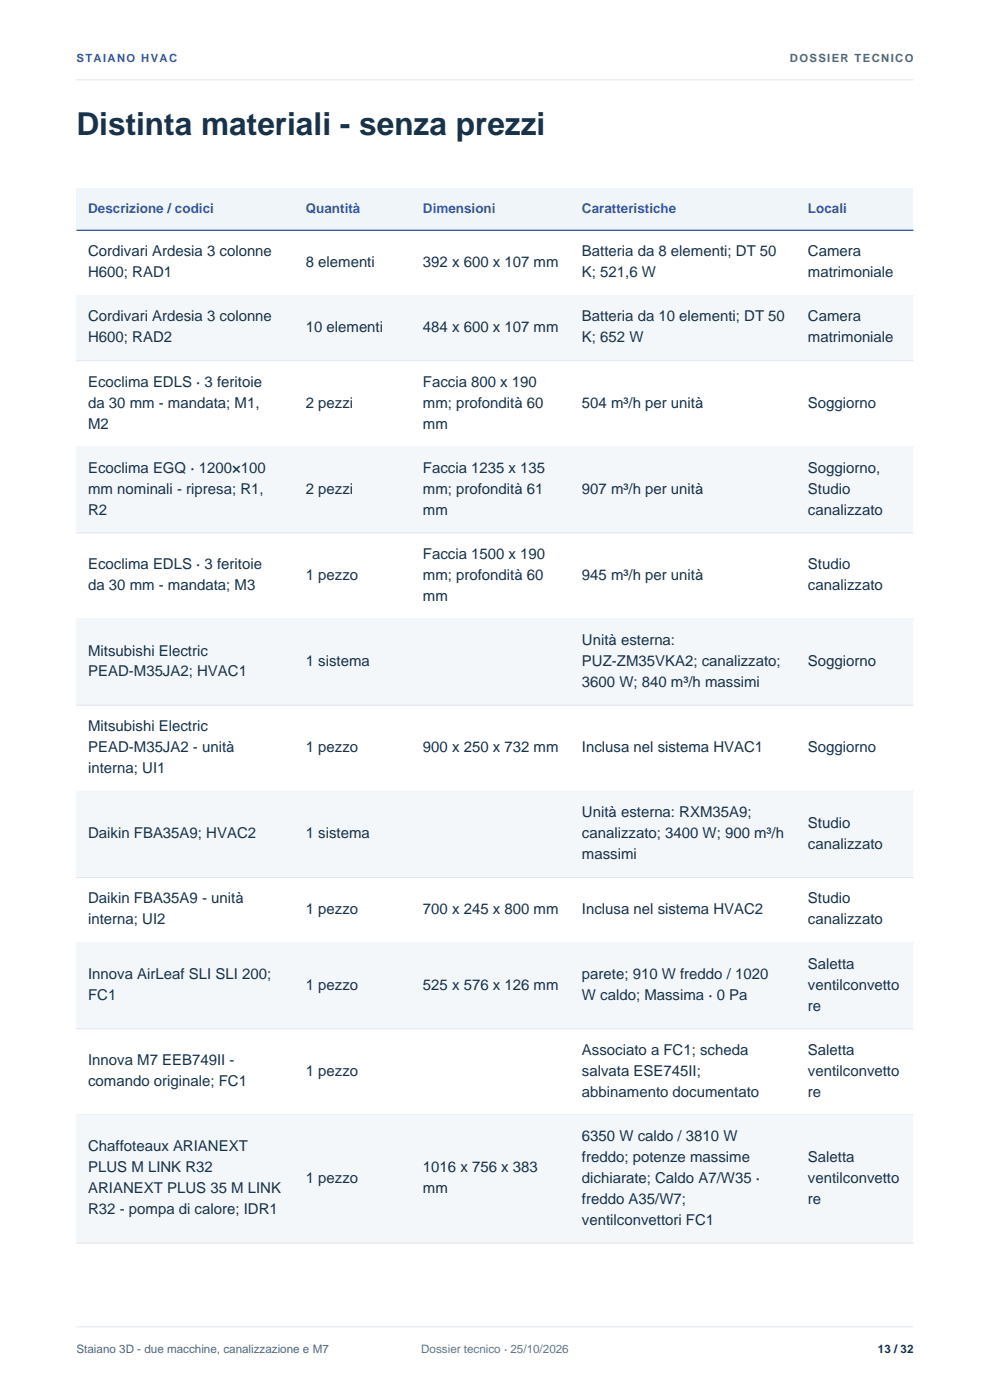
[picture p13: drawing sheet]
<svg xmlns="http://www.w3.org/2000/svg" width="210mm" height="297mm" viewBox="0 0 210 297" stroke-linecap="round" stroke-linejoin="round" font-family="sans-serif">
<defs><g id="words">
<text font-size="6.7" fill="#183249" x="16.2" y="28.6">Distinta materiali - senza prezzi</text>
<g font-size="3.2" fill="#183249">
<text x="18.7" y="54.4">Cordivari Ardesia 3 colonne</text>
<text x="18.7" y="58.8">H600; RAD1</text>
<text x="64.9" y="56.6">8 elementi</text>
<text x="89.7" y="56.6">392 x 600 x 107 mm</text>
<text x="123.4" y="54.4">Batteria da 8 elementi; DT 50</text>
<text x="123.4" y="58.8">K; 521,6 W</text>
<text x="171.4" y="54.4">Camera</text>
<text x="171.4" y="58.8">matrimoniale</text>
<text x="18.7" y="68.2">Cordivari Ardesia 3 colonne</text>
<text x="64.9" y="70.4">10 elementi</text>
<text x="89.7" y="70.4">484 x 600 x 107 mm</text>
<text x="123.4" y="68.2">Batteria da 10 elementi; DT 50</text>
<text x="171.4" y="68.2">Camera</text>
<text x="18.7" y="72.6">H600; RAD2</text>
<text x="123.4" y="72.6">K; 652 W</text>
<text x="171.4" y="72.6">matrimoniale</text>
<text x="18.7" y="82">Ecoclima EDLS · 3 feritoie</text>
<text x="89.7" y="82">Faccia 800 x 190</text>
<text x="18.7" y="86.5">da 30 mm - mandata; M1,</text>
<text x="64.9" y="86.5">2 pezzi</text>
<text x="89.7" y="86.5">mm; profondità 60</text>
<text x="123.4" y="86.5">504 m³/h per unità</text>
<text x="171.4" y="86.5">Soggiorno</text>
<text x="18.7" y="90.9">M2</text>
<text x="89.7" y="90.9">mm</text>
<text x="18.7" y="100.3">Ecoclima EGQ · 1200×100</text>
<text x="89.7" y="100.3">Faccia 1235 x 135</text>
<text x="171.4" y="100.3">Soggiorno,</text>
<text x="18.7" y="104.7">mm nominali - ripresa; R1,</text>
<text x="64.9" y="104.7">2 pezzi</text>
<text x="89.7" y="104.7">mm; profondità 61</text>
<text x="123.4" y="104.7">907 m³/h per unità</text>
<text x="171.4" y="104.7">Studio</text>
<text x="18.7" y="109.2">R2</text>
<text x="89.7" y="109.2">mm</text>
<text x="171.4" y="109.2">canalizzato</text>
<text x="89.7" y="118.6">Faccia 1500 x 190</text>
<text x="18.7" y="120.8">Ecoclima EDLS · 3 feritoie</text>
<text x="18.7" y="125.2">da 30 mm - mandata; M3</text>
<text x="64.9" y="123">1 pezzo</text>
<text x="89.7" y="123">mm; profondità 60</text>
<text x="123.4" y="123">945 m³/h per unità</text>
<text x="171.4" y="120.8">Studio</text>
<text x="171.4" y="125.2">canalizzato</text>
<text x="89.7" y="127.5">mm</text>
<text x="123.4" y="136.8">Unità esterna:</text>
<text x="18.7" y="139.1">Mitsubishi Electric</text>
<text x="18.7" y="143.5">PEAD-M35JA2; HVAC1</text>
<text x="64.9" y="141.3">1 sistema</text>
<text x="123.4" y="141.3">PUZ-ZM35VKA2; canalizzato;</text>
<text x="171.4" y="141.3">Soggiorno</text>
<text x="123.4" y="145.7">3600 W; 840 m³/h massimi</text>
<text x="18.7" y="155.1">Mitsubishi Electric</text>
<text x="18.7" y="159.6">PEAD-M35JA2 - unità</text>
<text x="64.9" y="159.6">1 pezzo</text>
<text x="89.7" y="159.6">900 x 250 x 732 mm</text>
<text x="123.4" y="159.6">Inclusa nel sistema HVAC1</text>
<text x="171.4" y="159.6">Soggiorno</text>
<text x="18.7" y="164">interna; UI1</text>
<text x="123.4" y="173.4">Unità esterna: RXM35A9;</text>
<text x="18.7" y="177.8">Daikin FBA35A9; HVAC2</text>
<text x="64.9" y="177.8">1 sistema</text>
<text x="123.4" y="177.8">canalizzato; 3400 W; 900 m³/h</text>
<text x="171.4" y="175.6">Studio</text>
<text x="123.4" y="182.3">massimi</text>
<text x="171.4" y="180.1">canalizzato</text>
<text x="18.7" y="191.7">Daikin FBA35A9 - unità</text>
<text x="171.4" y="191.7">Studio</text>
<text x="18.7" y="196.1">interna; UI2</text>
<text x="64.9" y="193.9">1 pezzo</text>
<text x="89.7" y="193.9">700 x 245 x 800 mm</text>
<text x="123.4" y="193.9">Inclusa nel sistema HVAC2</text>
<text x="171.4" y="196.1">canalizzato</text>
<text x="18.7" y="207.7">Innova AirLeaf SLI SLI 200;</text>
<text x="64.9" y="209.9">1 pezzo</text>
<text x="89.7" y="209.9">525 x 576 x 126 mm</text>
<text x="123.4" y="207.7">parete; 910 W freddo / 1020</text>
<text x="171.4" y="205.5">Saletta</text>
<text x="171.4" y="209.9">ventilconvetto</text>
<text x="18.7" y="212.2">FC1</text>
<text x="123.4" y="212.2">W caldo; Massima · 0 Pa</text>
<text x="171.4" y="214.4">re</text>
<text x="18.7" y="226">Innova M7 EEB749II -</text>
<text x="123.4" y="223.8">Associato a FC1; scheda</text>
<text x="171.4" y="223.8">Saletta</text>
<text x="18.7" y="230.4">comando originale; FC1</text>
<text x="64.9" y="228.2">1 pezzo</text>
<text x="123.4" y="228.2">salvata ESE745II;</text>
<text x="123.4" y="232.7">abbinamento documentato</text>
<text x="171.4" y="228.2">ventilconvetto</text>
<text x="171.4" y="232.7">re</text>
<text x="18.7" y="244.3">Chaffoteaux ARIANEXT</text>
<text x="123.4" y="242">6350 W caldo / 3810 W</text>
<text x="18.7" y="248.7">PLUS M LINK R32</text>
<text x="64.9" y="250.9">1 pezzo</text>
<text x="89.7" y="248.7">1016 x 756 x 383</text>
<text x="123.4" y="246.5">freddo; potenze massime</text>
<text x="123.4" y="250.9">dichiarate; Caldo A7/W35 ·</text>
<text x="171.4" y="246.5">Saletta</text>
<text x="171.4" y="250.9">ventilconvetto</text>
<text x="18.7" y="253.2">ARIANEXT PLUS 35 M LINK</text>
<text x="18.7" y="257.6">R32 - pompa di calore; IDR1</text>
<text x="89.7" y="253.2">mm</text>
<text x="123.4" y="255.4">freddo A35/W7;</text>
<text x="171.4" y="255.4">re</text>
<text x="123.4" y="259.8">ventilconvettori FC1</text>
</g>
<g font-size="2.9" fill="#365aa8">
<text x="18.7" y="45.1">Descrizione / codici</text>
<text x="64.9" y="45.1">Quantità</text>
<text x="89.7" y="45.1">Dimensioni</text>
<text x="123.4" y="45.1">Caratteristiche</text>
<text x="171.4" y="45.1">Locali</text>
</g>
<text font-size="2.5" fill="#516679" x="16.2" y="287.1">Staiano 3D - due macchine, canalizzazione e M7</text>
<text font-size="2.5" fill="#617589" x="89.4" y="287.1">Dossier tecnico · 25/10/2026</text>
<text font-size="2.5" fill="#183249" x="186.2" y="287.1">13 / 32</text>
<text font-size="2.4" fill="#365aa8" x="16.2" y="13.1">STAIANO HVAC</text>
<text font-size="2.4" fill="#516679" x="167.6" y="13.1">DOSSIER TECNICO</text>
</g></defs>
<path d="M16.2 16.9h177.6" fill="none" stroke="#dfe6ed" stroke-width=".21"/>
<path d="M16.2 39.9h177.6v9h-177.6z" fill="#f0f5fa"/>
<path d="M16.2 48.9h177.6" fill="none" stroke="#365aa8" stroke-width=".28"/>
<path d="M16.2 62.7h177.6" fill="none" stroke="#dfe6ed" stroke-width=".21"/>
<path d="M16.2 62.7h177.6v13.8h-177.6z" fill="#f4f7fa"/>
<path d="M16.2 76.5h177.6M16.2 94.8h177.6" fill="none" stroke="#dfe6ed" stroke-width=".21"/>
<path d="M16.2 94.8h177.6v18.3h-177.6z" fill="#f4f7fa"/>
<path d="M16.2 113.1h177.6M16.2 131.3h177.6" fill="none" stroke="#dfe6ed" stroke-width=".21"/>
<path d="M16.2 131.3h177.6v18.3h-177.6z" fill="#f4f7fa"/>
<path d="M16.2 149.6h177.6M16.2 167.9h177.6" fill="none" stroke="#dfe6ed" stroke-width=".21"/>
<path d="M16.2 167.9h177.6v18.3h-177.6z" fill="#f4f7fa"/>
<path d="M16.2 186.2h177.6M16.2 200h177.6" fill="none" stroke="#dfe6ed" stroke-width=".21"/>
<path d="M16.2 200h177.6v18.3h-177.6z" fill="#f4f7fa"/>
<path d="M16.2 218.3h177.6M16.2 236.5h177.6" fill="none" stroke="#dfe6ed" stroke-width=".21"/>
<path d="M16.2 236.5h177.6v27.2h-177.6z" fill="#f4f7fa"/>
<path d="M16.2 263.7h177.6M16.2 281.5h177.6" fill="none" stroke="#dfe6ed" stroke-width=".21"/>
<use href="#words"/>
</svg>
